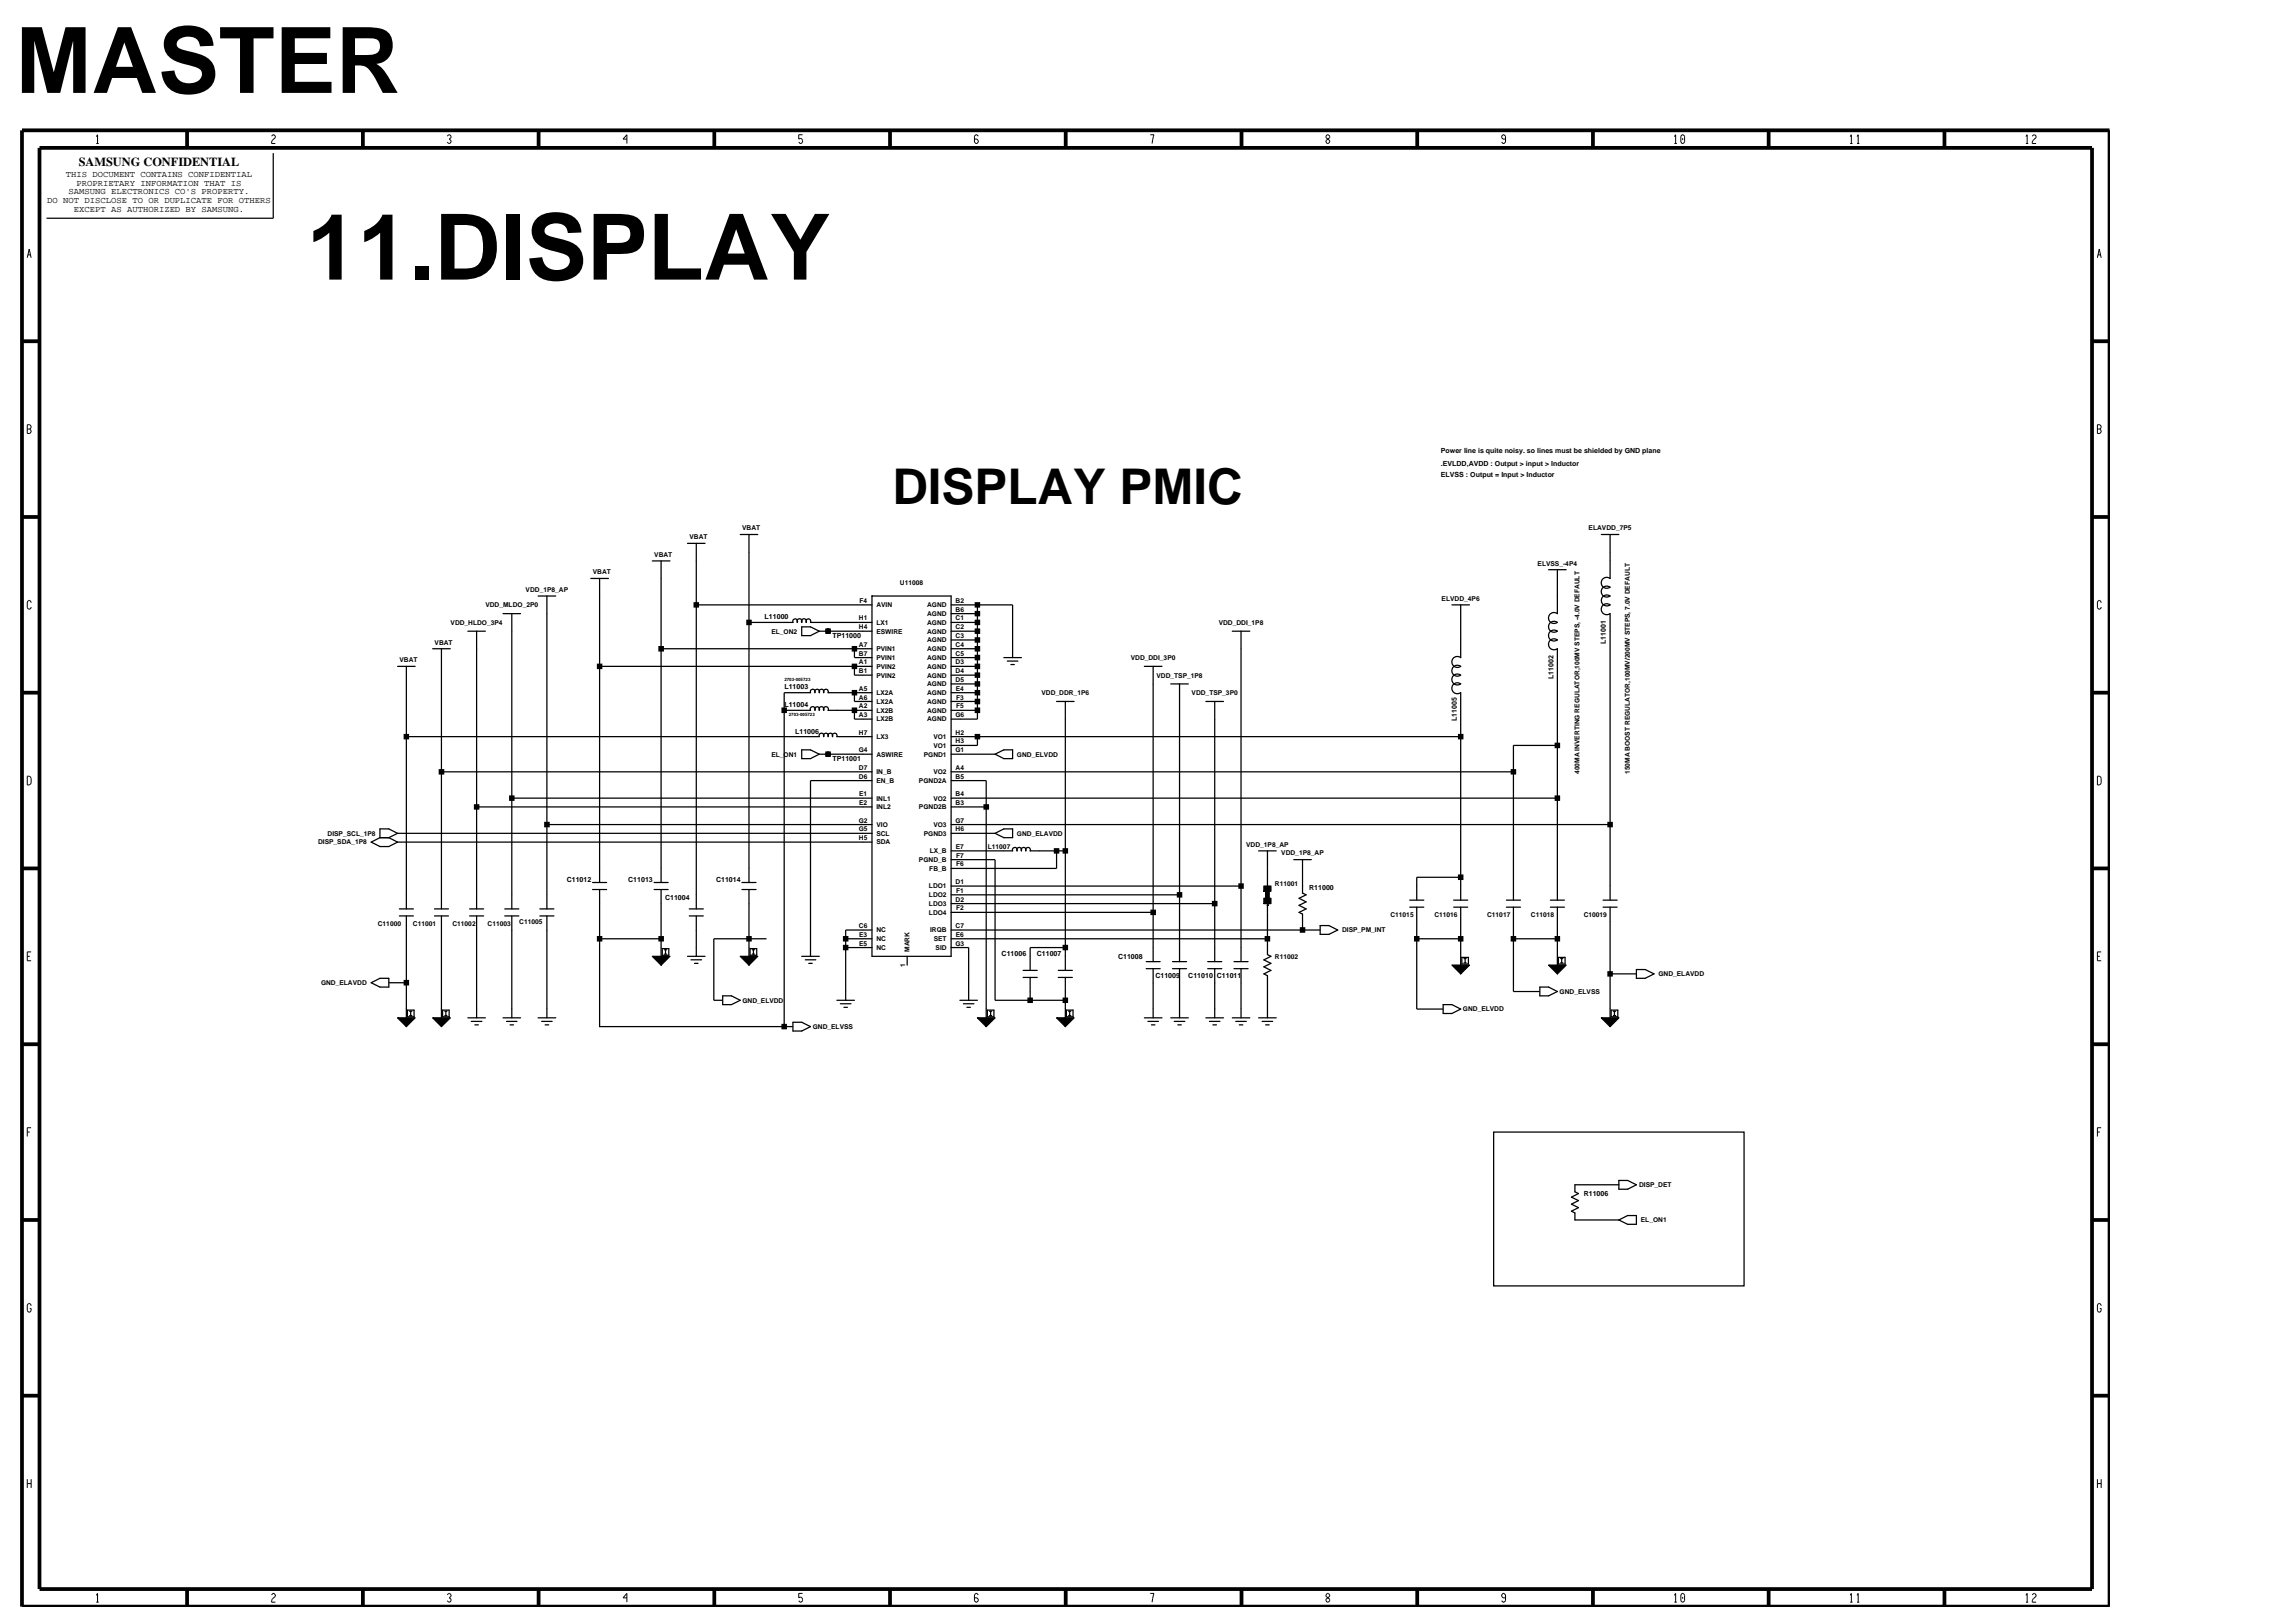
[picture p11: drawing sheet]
<svg xmlns="http://www.w3.org/2000/svg" width="420mm" height="297mm" viewBox="0 0 420 297" stroke-linecap="round" stroke-linejoin="round" font-family="sans-serif">
<defs><g id="words">
<g font-size="16.7">
<text x="2.9" y="17">MASTER</text>
<text x="56.2" y="51.2">11.DISPLAY</text>
</g>
<text font-size="9" x="163.3" y="92.2">DISPLAY PMIC</text>
<text font-size="2.3" x="14.4" y="30.4">SAMSUNG CONFIDENTIAL</text>
<g font-size="1.6">
<text x="17.7" y="26.2">1</text>
<text x="49.7" y="26.2">2</text>
<text x="81.8" y="26.2">3</text>
<text x="114" y="26.2">4</text>
<text x="146.2" y="26.2">5</text>
<text x="178.3" y="26.2">6</text>
<text x="210.5" y="26.2">7</text>
<text x="242.6" y="26.2">8</text>
<text x="274.8" y="26.2">9</text>
<text x="306.5" y="26.2">10</text>
<text x="338.7" y="26.2">11</text>
<text x="370.8" y="26.2">12</text>
<text x="12.1" y="32.3">THIS DOCUMENT CONTAINS CONFIDENTIAL</text>
<text x="12.6" y="35.6">SAMSUNG ELECTRONICS CO'S PROPERTY.</text>
<text x="14" y="34">PROPRIETARY INFORMATION THAT IS</text>
<text x="8.7" y="37.2">DO NOT DISCLOSE TO OR DUPLICATE FOR OTHERS</text>
<text x="13.5" y="38.8">EXCEPT AS AUTHORIZED BY SAMSUNG.</text>
<text x="5" y="47.1">A</text>
<text x="383.8" y="47.1">A</text>
<text x="5" y="79.3">B</text>
<text x="383.8" y="79.3">B</text>
<text x="5" y="111.4">C</text>
<text x="383.8" y="111.4">C</text>
<text x="5" y="143.6">D</text>
<text x="383.8" y="143.6">D</text>
<text x="5" y="175.7">E</text>
<text x="383.8" y="175.7">E</text>
<text x="5" y="207.9">F</text>
<text x="383.8" y="207.9">F</text>
<text x="5" y="240.1">G</text>
<text x="383.8" y="240.1">G</text>
<text x="5" y="272.2">H</text>
<text x="383.8" y="272.2">H</text>
<text x="17.7" y="293.1">1</text>
<text x="49.7" y="293.1">2</text>
<text x="81.8" y="293.1">3</text>
<text x="114" y="293.1">4</text>
<text x="146.2" y="293.1">5</text>
<text x="178.3" y="293.1">6</text>
<text x="210.5" y="293.1">7</text>
<text x="242.6" y="293.1">8</text>
<text x="274.8" y="293.1">9</text>
<text x="306.5" y="293.1">10</text>
<text x="338.7" y="293.1">11</text>
<text x="370.8" y="293.1">12</text>
</g>
<g font-size="1.3">
<text x="263.7" y="82.9">Power line is quite noisy. so lines must be shielded by GND plane</text>
<text x="263.7" y="85.4">.EVLDD,AVDD : Output &gt; input &gt; Inductor</text>
<text x="263.7" y="87.4">ELVSS : Output = Input &gt; Inductor</text>
<text x="139.9" y="113.2">L11000</text>
<text x="152.3" y="116.8">TP11000</text>
<text x="293.9" y="117.9" transform="rotate(-90 293.9 117.9)">L11001</text>
<text x="284.3" y="124.3" transform="rotate(-90 284.3 124.3)">L11002</text>
<text x="143.6" y="126.1">L11003</text>
<text x="143.6" y="129.3">L11004</text>
<text x="266.6" y="131.9" transform="rotate(-90 266.6 131.9)">L11005</text>
<text x="145.5" y="134.4">L11006</text>
<text x="152.3" y="139.3">TP11001</text>
<text x="103.7" y="161.3">C11012</text>
<text x="115" y="161.3">C11013</text>
<text x="131" y="161.3">C11014</text>
<text x="121.7" y="164.7">C11004</text>
<text x="239.6" y="162.9">R11000</text>
<text x="183.3" y="175">C11006</text>
<text x="189.7" y="175">C11007</text>
<text x="204.6" y="175.4">C11008</text>
<text x="211.4" y="179">C11009</text>
<text x="217.5" y="179">C11010</text>
<text x="222.7" y="179">C11011</text>
<text x="289.8" y="218.9">R11006</text>
</g>
<g font-size="1.2">
<text x="119.7" y="101.9">VBAT</text>
<text x="126.2" y="98.7">VBAT</text>
<text x="135.8" y="97">VBAT</text>
<text x="290.7" y="97">ELAVDD_7P5</text>
<text x="108.5" y="105.1">VBAT</text>
<text x="164.7" y="107.1">U11008</text>
<text x="281.4" y="103.5">ELVSS_-4P4</text>
<text x="88.8" y="111.1">VDD_MLDO_2P0</text>
<text x="96.2" y="108.3">VDD_1P8_AP</text>
<text x="157.2" y="113.5">H1</text>
<text x="157.3" y="110.3">F4</text>
<text x="160.4" y="111.1">AVIN</text>
<text x="169.7" y="111.1">AGND</text>
<text x="169.7" y="112.7">AGND</text>
<text x="174.9" y="113.5">C1</text>
<text x="174.9" y="110.3">B2</text>
<text x="174.9" y="111.9">B6</text>
<text x="263.8" y="109.9">ELVDD_4P6</text>
<text x="79.5" y="117.9">VBAT</text>
<text x="82.5" y="114.3">VDD_HLDO_3P4</text>
<text x="141.2" y="115.9">EL_ON2</text>
<text x="157.2" y="115.1">H4</text>
<text x="157.2" y="118.4">A7</text>
<text x="157.2" y="120">B7</text>
<text x="160.4" y="114.3">LX1</text>
<text x="160.4" y="115.9">ESWIRE</text>
<text x="160.4" y="119.1">PVIN1</text>
<text x="169.7" y="114.3">AGND</text>
<text x="169.7" y="115.9">AGND</text>
<text x="169.7" y="117.5">AGND</text>
<text x="169.7" y="119.1">AGND</text>
<text x="174.9" y="115.1">C2</text>
<text x="174.9" y="116.7">C3</text>
<text x="174.9" y="118.4">C4</text>
<text x="174.9" y="120">C5</text>
<text x="223" y="114.3">VDD_DDI_1P8</text>
<text x="73.1" y="121.2">VBAT</text>
<text x="157.2" y="123.2">B1</text>
<text x="157.2" y="121.6">A1</text>
<text x="160.4" y="120.8">PVIN1</text>
<text x="160.4" y="124">PVIN2</text>
<text x="160.4" y="122.4">PVIN2</text>
<text x="169.7" y="122.4">AGND</text>
<text x="169.7" y="124">AGND</text>
<text x="169.7" y="125.6">AGND</text>
<text x="169.7" y="120.8">AGND</text>
<text x="174.9" y="121.6">D3</text>
<text x="174.9" y="123.2">D4</text>
<text x="174.9" y="124.8">D5</text>
<text x="206.9" y="120.8">VDD_DDI_3P0</text>
<text x="211.6" y="124">VDD_TSP_1P8</text>
<text x="157.2" y="129.6">A2</text>
<text x="157.2" y="131.2">A3</text>
<text x="157.2" y="126.4">A5</text>
<text x="157.2" y="128">A6</text>
<text x="160.4" y="128.8">LX2A</text>
<text x="160.4" y="130.4">LX2B</text>
<text x="160.4" y="127.2">LX2A</text>
<text x="169.7" y="128.8">AGND</text>
<text x="169.7" y="130.4">AGND</text>
<text x="169.7" y="127.2">AGND</text>
<text x="174.9" y="131.2">G6</text>
<text x="174.9" y="126.4">E4</text>
<text x="175" y="129.6">F5</text>
<text x="175" y="128">F3</text>
<text x="190.6" y="127.2">VDD_DDR_1P6</text>
<text x="218.1" y="127.2">VDD_TSP_3P0</text>
<text x="157.2" y="137.6">G4</text>
<text x="157.2" y="134.4">H7</text>
<text x="160.4" y="135.2">LX3</text>
<text x="160.4" y="132">LX2B</text>
<text x="169.7" y="132">AGND</text>
<text x="170.8" y="135.2">VO1</text>
<text x="170.8" y="136.8">VO1</text>
<text x="174.9" y="137.6">G1</text>
<text x="174.9" y="134.4">H2</text>
<text x="174.9" y="136">H3</text>
<text x="141.2" y="138.4">EL_ON1</text>
<text x="157.2" y="142.5">D6</text>
<text x="157.2" y="140.9">D7</text>
<text x="160.4" y="138.4">ASWIRE</text>
<text x="160.4" y="143.3">EN_B</text>
<text x="160.4" y="141.7">IN_B</text>
<text x="168.2" y="143.3">PGND2A</text>
<text x="169.1" y="138.4">PGND1</text>
<text x="170.8" y="141.7">VO2</text>
<text x="174.9" y="142.5">B5</text>
<text x="174.9" y="140.9">A4</text>
<text x="186.1" y="138.4">GND_ELVDD</text>
<text x="289" y="141.6" transform="rotate(-90 289 141.6)">400MA INVERTING REGULATOR,100MV STEPS, -4.0V DEFAULT</text>
<text x="298.3" y="141.6" transform="rotate(-90 298.3 141.6)">150MA BOOST REGULATOR,100MV/200MV STEPS, 7.0V DEFAULT</text>
<text x="157.2" y="145.7">E1</text>
<text x="157.2" y="147.3">E2</text>
<text x="160.4" y="148.1">INL2</text>
<text x="160.4" y="146.5">INL1</text>
<text x="168.2" y="148.1">PGND2B</text>
<text x="170.8" y="146.5">VO2</text>
<text x="174.9" y="147.3">B3</text>
<text x="174.9" y="145.7">B4</text>
<text x="58.2" y="154.5">DISP_SDA_1P8</text>
<text x="59.9" y="152.9">DISP_SCL_1P8</text>
<text x="157.2" y="152.1">G5</text>
<text x="157.2" y="150.5">G2</text>
<text x="157.2" y="153.7">H5</text>
<text x="160.4" y="154.5">SDA</text>
<text x="160.4" y="152.9">SCL</text>
<text x="160.4" y="151.3">VIO</text>
<text x="169.1" y="152.9">PGND3</text>
<text x="170.8" y="151.3">VO3</text>
<text x="174.9" y="150.5">G7</text>
<text x="174.9" y="152.1">H6</text>
<text x="174.9" y="155.3">E7</text>
<text x="180.8" y="155.3">L11007</text>
<text x="186.1" y="152.9">GND_ELAVDD</text>
<text x="228.1" y="154.9">VDD_1P8_AP</text>
<text x="168.2" y="157.7">PGND_B</text>
<text x="170.1" y="159.3">FB_B</text>
<text x="170.1" y="156.1">LX_B</text>
<text x="174.9" y="161.8">D1</text>
<text x="175" y="158.6">F6</text>
<text x="175" y="156.9">F7</text>
<text x="234.5" y="156.5">VDD_1P8_AP</text>
<text x="170" y="164.2">LDO2</text>
<text x="170" y="167.4">LDO4</text>
<text x="170" y="162.6">LDO1</text>
<text x="170" y="165.8">LDO3</text>
<text x="174.9" y="165">D2</text>
<text x="175" y="163.4">F1</text>
<text x="175" y="166.6">F2</text>
<text x="233.3" y="162.2">R11001</text>
<text x="254.5" y="167.8">C11015</text>
<text x="262.5" y="167.8">C11016</text>
<text x="272.2" y="167.8">C11017</text>
<text x="280.2" y="167.8">C11018</text>
<text x="289.8" y="167.8">C10019</text>
<text x="69.1" y="169.4">C11000</text>
<text x="75.6" y="169.4">C11001</text>
<text x="82.8" y="169.4">C11002</text>
<text x="89.2" y="169.4">C11003</text>
<text x="95" y="169">C11005</text>
<text x="157.2" y="169.8">C6</text>
<text x="157.2" y="171.4">E3</text>
<text x="157.2" y="173">E5</text>
<text x="160.4" y="172.2">NC</text>
<text x="160.4" y="173.8">NC</text>
<text x="160.4" y="170.6">NC</text>
<text x="170.2" y="170.6">IRQB</text>
<text x="170.9" y="172.2">SET</text>
<text x="171.2" y="173.8">SID</text>
<text x="174.9" y="173">G3</text>
<text x="174.9" y="169.8">C7</text>
<text x="174.9" y="171.4">E6</text>
<text x="245.6" y="170.6">DISP_PM_INT</text>
<text x="165.6" y="176.9" transform="rotate(-90 165.6 176.9)">1</text>
<text x="166.5" y="174.2" transform="rotate(-90 166.5 174.2)">MARK</text>
<text x="233.3" y="175.5">R11002</text>
<text x="303.5" y="178.6">GND_ELAVDD</text>
<text x="58.7" y="180.3">GND_ELAVDD</text>
<text x="135.9" y="183.5">GND_ELVDD</text>
<text x="267.7" y="185.1">GND_ELVDD</text>
<text x="285.4" y="181.9">GND_ELVSS</text>
<text x="148.7" y="188.3">GND_ELVSS</text>
<text x="300" y="217.2">DISP_DET</text>
<text x="300.3" y="223.7">EL_ON1</text>
</g>
<g font-size=".8">
<text x="143.5" y="124.6">2703-005723</text>
<text x="144.4" y="131.1">2703-005723</text>
</g>
</g></defs>
<!-- layer: MFD Layer /idea/tmp/Extended-Print.segaasa.kim.sheet11.1.mfd -->
<g fill="none" stroke="#000" stroke-width=".23">
<path d="M50 28v11.9h-41.5M125.8 99.4h3.2M127.4 99.4v66.9M135.5 97.8h3.2M137.1 97.8v63.7M293.1 97.8h3.2M294.7 97.8v8.1a1.01 1.01 0 0 0-1.4 .1 1.01 1.01 0 0 0 0 1.3 1.01 1.01 0 0 0 1.3 .1M79.2 118.7h3.2M80.8 118.7v47.6M85.6 115.5h3.2M87.2 115.5v50.8M92.1 112.3h3.2"/>
<path d="M93.7 112.3v54M98.5 109.1h3.2M100.1 109.1v57.2M108.1 105.9h3.3M109.7 105.9v55.6M119.4 102.6h3.2M121 102.6v58.9M121 118.7h38.6M127.4 110.7h32.2M137.1 113.9h8a.44 .44 0 0 1 .4-.7 .44 .44 0 0 1 .4 .7 .46 .46 0 0 1 .4-.7 .46 .46 0 0 1 .4 .7 .46 .46 0 0 1 .4-.7 .46 .46 0 0 1 .4 .7 .44 .44 0 0 1 .4-.7 .44 .44 0 0 1 .4 .7h11.3M146.7 114.7h1.6l1.6 .8-1.6 .8h-1.6zM149.9 115.5h9.7"/>
<path d="M156.4 118.7v1.6h3.2M159.6 109.1h14.5v65.9h-14.5zM174.1 115.5h4.8M174.1 113.9h4.8M174.1 110.7h11.2v9.6M174.1 112.3h4.8M174.1 117.1h4.8M174.1 118.7h4.8M178.9 110.7v20.9h-4.8M225.5 115.5h3.2M227.1 115.5v60.5M265.7 110.7h3.2"/>
<path d="M267.3 110.7v9.6a1.01 1.01 0 0 0-1.3 .2 1.01 1.01 0 0 0 0 1.3 1.01 1.01 0 0 0 1.3 .1 1.01 1.01 0 0 0-1.3 .2 1.01 1.01 0 0 0 0 1.3 1.01 1.01 0 0 0 1.3 .1 1.01 1.01 0 0 0-1.3 .2 1.01 1.01 0 0 0 0 1.3 1.01 1.01 0 0 0 1.3 .1 1.01 1.01 0 0 0-1.3 .2 1.01 1.01 0 0 0 0 1.3 1.01 1.01 0 0 0 1.3 .1v38M283.4 104.2h3.2M285 104.2v8.1a1.01 1.01 0 0 0-1.3 .1 1.01 1.01 0 0 0 0 1.4 1.01 1.01 0 0 0 1.3 .1 1.01 1.01 0 0 0-1.3 .1 1.01 1.01 0 0 0 0 1.4 1.01 1.01 0 0 0 1.3 .1 1.01 1.01 0 0 0-1.3 .1 1.01 1.01 0 0 0-.1 1.4 1.01 1.01 0 0 0 1.4 .1M285 118.7v46M285 117.1a1.01 1.01 0 0 0-1.3 .1 1.01 1.01 0 0 0-.1 1.4 1.01 1.01 0 0 0 1.4 .1M294.7 107.5a1.01 1.01 0 0 0-1.4 .1 1.01 1.01 0 0 0 0 1.3 1.01 1.01 0 0 0 1.4 .2 1.01 1.01 0 0 0-1.4 .1 1.01 1.01 0 0 0 0 1.3 1.01 1.01 0 0 0 1.4 .2 1.01 1.01 0 0 0-1.4 .1 1.01 1.01 0 0 0 0 1.4 1.01 1.01 0 0 0 1.3 .1l.1 52.4M72.8 121.9h3.2M74.4 121.9v44.4M109.7 121.9h49.9M143.5 130h4.8a.46 .46 0 0 1 .4-.7 .46 .46 0 0 1 .4 .7 .44 .44 0 0 1 .4-.7 .44 .44 0 0 1 .4 .7 .46 .46 0 0 1 .4-.7 .46 .46 0 0 1 .4 .7 .46 .46 0 0 1 .4-.7 .46 .46 0 0 1 .5 .7h8M146.7 137.2h1.6l1.6 .8-1.6 .8h-1.6zM149.9 138h9.7"/>
<path d="M149.9 126.8a.45 .45 0 0 0-.4-.7 .45 .45 0 0 0-.4 .6 .44 .44 0 0 0-.4-.6 .44 .44 0 0 0-.4 .6l-4.8 .1v61.1M149.9 126.7a.44 .44 0 0 1 .4-.6 .44 .44 0 0 1 .4 .6 .45 .45 0 0 1 .4-.6 .45 .45 0 0 1 .4 .6M151.5 134.8a.45 .45 0 0 0-.4-.6 .45 .45 0 0 0-.4 .6 .44 .44 0 0 0-.4-.6 .44 .44 0 0 0-.4 .6h-75.5M151.6 126.8h8M151.6 134.8a.44 .44 0 0 1 .4-.6 .44 .44 0 0 1 .4 .6 .44 .44 0 0 1 .3-.6 .44 .44 0 0 1 .5 .6M153.2 134.8h6.4M156.4 126.8v1.6h3.2M156.4 121.9v1.6h3.2M156.4 130v1.6h3.2M174.1 128.4h4.8M174.1 126.8h4.8M174.1 134.8h93.2"/>
<path d="M174.1 130h4.8M174.1 121.9h4.8M174.1 125.1h4.8M174.1 120.3h4.8M174.1 123.5h4.8M174.1 138h8M178.9 134.8v1.6h-4.8M182.1 138l1.6-.8h1.6v1.6h-1.6zM183.7 120.3h3.2M184.3 121h2M185 121.6h.6M193.4 128.4h3.2"/>
<path d="M195 128.4v49.2M209.4 121.9h3.3M211 121.9v54.1M214.3 125.1h3.2M215.9 125.1v50.9M220.7 128.4h3.2M222.3 128.4v47.6M285 136.4h-8v28.3M69.5 153.3h1.7M69.5 153.3l-1.6 .8 1.6 .8h1.7l1.6-.8M71.2 153.3l1.6 .8M72.8 152.5l-1.6-.8h-1.7v1.6"/>
<path d="M72.8 152.5l-1.6 .8M72.8 152.5h86.8M72.8 154.1h86.8M80.8 141.2h78.8M87.2 147.7h72.4M93.7 146h65.9M100.1 150.9h59.5M159.6 142.8h-11.3v32.2M174.1 157.3h8v25.7h12.9M174.1 142.8h6.4v43.4M174.1 155.7h11.2M174.1 146h110.9"/>
<path d="M174.1 147.7h6.4M174.1 141.2h102.9M174.1 152.5h8M174.1 150.9h120.6M182.1 152.5l1.6-.8h1.6v1.6h-1.6zM185.3 155.7a.44 .44 0 0 1 .4-.6 .44 .44 0 0 1 .4 .6 .44 .44 0 0 1 .4-.6 .44 .44 0 0 1 .4 .6M186.9 155.7a.45 .45 0 0 1 .4-.6 .45 .45 0 0 1 .4 .6 .44 .44 0 0 1 .4-.6 .44 .44 0 0 1 .4 .6h6.5M193.4 155.7v3.2h-19.3M230.3 155.7h3.3M232 155.7v6.4M236.8 157.3h3.2M238.4 157.3v6.1l.6 .3-1.3 .7 1.3 .6-1.3 .7 1.3 .6-1.3 .7 .7 .3v2.9"/>
<path d="M67.9 179.8l1.6-.8h1.7v1.6h-1.7zM71.2 179.8h3.2M73.1 166.3h2.6M73.1 167.6h2.6M74.4 167.6v18.6M79.5 166.3h2.6M79.5 167.6h2.6M80.8 167.6v18.6M85.9 166.3h2.6M85.9 167.6h2.6M87.2 167.6v18.6M92.4 166.3h2.6"/>
<path d="M92.4 167.6h2.6M93.7 167.6v18.6M98.8 166.3h2.6M98.8 167.6h2.6M100.1 167.6v18.6M108.4 161.5h2.6M108.4 162.8h2.6M109.7 162.8v25.1h35.4M109.7 171.8h11.3M119.7 161.5h2.6M119.7 162.8h2.6M121 162.8v12.2"/>
<path d="M121.2 173.6h1.2v1.2h-1.2zM121.6 173.8h.4M121.6 174.6h.4M121.8 173.8v.8M125.8 175h3.2M126.1 166.3h2.6M126.1 167.6h2.6M126.5 175.6h1.9M127.1 176.3h.6M127.4 167.6v7.4M135.8 161.5h2.6M135.8 162.8h2.6"/>
<path d="M137.1 162.8v12.2M137.3 173.6h1.2v1.2h-1.2zM137.7 173.8h.4M137.7 174.6h.4M137.9 173.8v.8M140.3 171.8h-9.7v11.2h1.7M146.7 175h3.2M147.4 175.6h1.9M148 176.3h.6M154.8 171.8h4.8M154.8 173.4h4.8M159.6 170.2h-4.8v12.8"/>
<path d="M166 175v1.6M174.1 173.4h3.2v9.6M174.1 170.2h67.5M174.1 162.1h53M174.1 163.7h41.8M174.1 165.3h48.2M174.1 167h36.9M174.1 171.8h57.9M187.2 177.6h2.6M187.2 178.9h2.6M188.5 178.9v4.1M193.7 177.6h2.6"/>
<path d="M193.7 178.9h2.6M195 173.4h-6.5v4.2M195 178.9v7.3M209.8 177.3h2.5M209.8 176h2.5M211 177.3v8.9M214.6 177.3h2.6M214.6 176h2.6M215.9 177.3v8.9M221 177.3h2.6M221 176h2.6M222.3 177.3v8.9"/>
<path d="M225.8 177.3h2.6M225.8 176h2.6M227.1 177.3v8.9M232 165.7h.1M232 165.3h.1M232 165.3v9.4l.6 .3-1.3 .6 1.3 .7-1.3 .6 1.3 .7-1.3 .6 .7 .3v7.7M241.6 169.4h1.6l1.6 .8-1.6 .8h-1.6zM258 164.7h2.6M258 166h2.6M259.3 166v18.6h4.8M259.3 171.8h8M266 164.7h2.6"/>
<path d="M266 166h2.6M267.3 160.5h-8v4.2M267.3 166v10.6M267.5 175.2h1.2v1.2h-1.2zM267.9 175.4h.4M267.9 176.2h.4M268.1 175.4v.8M275.7 164.7h2.6M275.7 166h2.6M277 166v15.4h4.8M277 171.8h8M283.7 164.7h2.6"/>
<path d="M283.7 166h2.6M285 166v10.6M285.2 175.2h1.2v1.2h-1.2zM285.6 175.4h.4M285.6 176.2h.4M285.8 175.4v.8M293.4 164.7h2.5M293.4 166h2.5M294.7 166v20.2M294.7 178.2h4.8M299.5 177.4h1.6l1.6 .8-1.6 .8h-1.6zM74.6 184.8h1.2v1.3h-1.2z"/>
<path d="M75 185h.4M75 185.8h.4M75.2 185v.8M81 184.8h1.2v1.3h-1.2zM81.4 185h.4M81.4 185.8h.4M81.6 185v.8M85.6 186.2h3.2M86.3 186.9h1.9M86.9 187.5h.6M92.1 186.2h3.2M92.7 186.9h1.9"/>
<path d="M93.3 187.5h.7M98.5 186.2h3.2M99.1 186.9h2M99.8 187.5h.6M132.3 182.2h1.6l1.6 .8-1.6 .8h-1.6zM145.1 187.1h1.6l1.6 .8-1.6 .8h-1.6zM153.2 183h3.2M153.8 183.7h1.9M154.4 184.3h.7M175.7 183h3.2M176.3 183.7h1.9M177 184.3h.6"/>
<path d="M180.7 184.8h1.2v1.3h-1.2zM181.1 185h.4M181.1 185.8h.4M181.3 185v.8M195.2 184.8h1.2v1.3h-1.2zM195.6 185h.4M195.6 185.8h.4M195.8 185v.8M209.4 186.2h3.3M210.1 186.9h1.9M210.7 187.5h.7M214.3 186.2h3.2"/>
<path d="M214.9 186.9h1.9M215.5 187.5h.7M220.7 186.2h3.2M221.3 186.9h2M222 187.5h.6M225.5 186.2h3.2M226.1 186.9h2M226.8 187.5h.6M230.3 186.2h3.3M231 186.9h1.9M231.6 187.5h.7M264.1 183.8h1.6l1.6 .8-1.6 .9h-1.6z"/>
<path d="M281.8 180.6h1.6l1.6 .8-1.6 .8h-1.6zM294.9 184.8h1.2v1.3h-1.2zM295.3 185h.4M295.3 185.8h.4M295.5 185v.8M273.3 207.2h45.9v28.1h-45.9zM296.3 216h1.6l1.6 .8-1.6 .8h-1.6zM296.3 216.8h-8.1v1.3l.7 .3-1.3 .7 1.3 .6-1.3 .6 1.3 .7-1.3 .6 .6 .4v1.2h8.1M296.3 223.2l1.6-.8h1.6v1.6h-1.6z"/>
<circle cx="151.5" cy="115.5" r=".4"/>
<circle cx="151.5" cy="138" r=".4"/>
</g>
<g fill="#000" stroke="#000" stroke-width=".23">
<path d="M119.4 175h3.2l-1.6 1.6z" fill-rule="evenodd"/>
<path d="M135.5 175h3.2l-1.6 1.6z" fill-rule="evenodd"/>
<path d="M231.3 164.4h1.3v.9h-1.3z" fill-rule="evenodd"/>
<path d="M231.3 162.1h1.3v1h-1.3z" fill-rule="evenodd"/>
<path d="M231.6 163.1h.7v1.3h-.7z" fill-rule="evenodd"/>
<path d="M265.7 176.6h3.2l-1.6 1.6z" fill-rule="evenodd"/>
<path d="M283.4 176.6h3.2l-1.6 1.6z" fill-rule="evenodd"/>
<path d="M72.8 186.2h3.2l-1.6 1.7z" fill-rule="evenodd"/>
<path d="M79.2 186.2h3.2l-1.6 1.7z" fill-rule="evenodd"/>
<path d="M178.9 186.2h3.2l-1.6 1.7z" fill-rule="evenodd"/>
<path d="M193.4 186.2h3.2l-1.6 1.7z" fill-rule="evenodd"/>
<path d="M293.1 186.2h3.2l-1.6 1.7z" fill-rule="evenodd"/>
</g>
<g fill="#000" stroke="#000" stroke-width=".69" stroke-linecap="butt">
<path d="M120.8 118.6h.4v.3h-.4z" fill-rule="evenodd"/>
<path d="M127.3 110.5h.3v.3h-.3z" fill-rule="evenodd"/>
<path d="M136.9 113.7h.3v.4h-.3z" fill-rule="evenodd"/>
<path d="M151.4 115.3h.3v.4h-.3z" fill-rule="evenodd"/>
<path d="M156.2 118.6h.3v.3h-.3z" fill-rule="evenodd"/>
<path d="M178.7 118.6h.3v.3h-.3z" fill-rule="evenodd"/>
<path d="M178.7 116.9h.3v.4h-.3z" fill-rule="evenodd"/>
<path d="M178.7 115.3h.3v.4h-.3z" fill-rule="evenodd"/>
<path d="M178.7 113.7h.3v.4h-.3z" fill-rule="evenodd"/>
<path d="M178.7 112.1h.3v.3h-.3z" fill-rule="evenodd"/>
<path d="M178.7 110.5h.3v.3h-.3z" fill-rule="evenodd"/>
<path d="M74.2 134.6h.3v.4h-.3z" fill-rule="evenodd"/>
<path d="M109.6 121.8h.3v.3h-.3z" fill-rule="evenodd"/>
<path d="M143.4 129.8h.3v.3h-.3z" fill-rule="evenodd"/>
<path d="M151.4 137.8h.3v.4h-.3z" fill-rule="evenodd"/>
<path d="M156.2 129.8h.3v.3h-.3z" fill-rule="evenodd"/>
<path d="M156.2 126.6h.3v.3h-.3z" fill-rule="evenodd"/>
<path d="M156.2 121.8h.3v.3h-.3z" fill-rule="evenodd"/>
<path d="M178.7 134.6h.3v.4h-.3z" fill-rule="evenodd"/>
<path d="M178.7 129.8h.3v.3h-.3z" fill-rule="evenodd"/>
<path d="M178.7 128.2h.3v.3h-.3z" fill-rule="evenodd"/>
<path d="M178.7 126.6h.3v.3h-.3z" fill-rule="evenodd"/>
<path d="M178.7 125h.3v.3h-.3z" fill-rule="evenodd"/>
<path d="M178.7 123.4h.3v.3h-.3z" fill-rule="evenodd"/>
<path d="M178.7 121.8h.3v.3h-.3z" fill-rule="evenodd"/>
<path d="M178.7 120.2h.3v.3h-.3z" fill-rule="evenodd"/>
<path d="M267.2 134.6h.3v.4h-.3z" fill-rule="evenodd"/>
<path d="M284.9 136.2h.3v.4h-.3z" fill-rule="evenodd"/>
<path d="M80.6 141.1h.4v.3h-.4z" fill-rule="evenodd"/>
<path d="M87.1 147.5h.3v.3h-.3z" fill-rule="evenodd"/>
<path d="M93.5 145.9h.3v.3h-.3z" fill-rule="evenodd"/>
<path d="M99.9 150.7h.4v.3h-.4z" fill-rule="evenodd"/>
<path d="M180.3 147.5h.4v.3h-.4z" fill-rule="evenodd"/>
<path d="M193.2 155.5h.3v.4h-.3z" fill-rule="evenodd"/>
<path d="M194.8 155.5h.3v.4h-.3z" fill-rule="evenodd"/>
<path d="M276.8 141.1h.3v.3h-.3z" fill-rule="evenodd"/>
<path d="M284.9 145.9h.3v.3h-.3z" fill-rule="evenodd"/>
<path d="M294.5 150.7h.3v.3h-.3z" fill-rule="evenodd"/>
<path d="M74.2 179.7h.3v.3h-.3z" fill-rule="evenodd"/>
<path d="M109.6 171.6h.3v.3h-.3z" fill-rule="evenodd"/>
<path d="M120.8 171.6h.4v.3h-.4z" fill-rule="evenodd"/>
<path d="M136.9 171.6h.3v.3h-.3z" fill-rule="evenodd"/>
<path d="M154.6 173.2h.3v.3h-.3z" fill-rule="evenodd"/>
<path d="M154.6 171.6h.3v.3h-.3z" fill-rule="evenodd"/>
<path d="M194.8 173.2h.3v.3h-.3z" fill-rule="evenodd"/>
<path d="M210.9 166.8h.3v.3h-.3z" fill-rule="evenodd"/>
<path d="M215.7 163.6h.3v.3h-.3z" fill-rule="evenodd"/>
<path d="M222.1 165.2h.4v.3h-.4z" fill-rule="evenodd"/>
<path d="M227 162h.3v.3h-.3z" fill-rule="evenodd"/>
<path d="M231.8 171.6h.3v.3h-.3z" fill-rule="evenodd"/>
<path d="M238.2 170h.3v.3h-.3z" fill-rule="evenodd"/>
<path d="M259.1 171.6h.3v.3h-.3z" fill-rule="evenodd"/>
<path d="M267.2 171.6h.3v.3h-.3z" fill-rule="evenodd"/>
<path d="M267.2 160.4h.3v.3h-.3z" fill-rule="evenodd"/>
<path d="M276.8 171.6h.3v.3h-.3z" fill-rule="evenodd"/>
<path d="M284.9 171.6h.3v.3h-.3z" fill-rule="evenodd"/>
<path d="M294.5 178h.3v.4h-.3z" fill-rule="evenodd"/>
<path d="M143.4 187.7h.3v.3h-.3z" fill-rule="evenodd"/>
<path d="M188.4 182.9h.3v.3h-.3z" fill-rule="evenodd"/>
<path d="M194.8 182.9h.3v.3h-.3z" fill-rule="evenodd"/>
</g>
<g fill="none" stroke="#000" stroke-width=".69" stroke-linecap="butt">
<path d="M4 23.8h382.1v270.2h-382.1zM7.2 27.1h375.7v263.7h-375.7zM34.2 23.8v3.3M66.4 23.8v3.3M98.6 23.8v3.3M130.7 23.8v3.3M162.9 23.8v3.3M195 23.8v3.3M227.2 23.8v3.3M259.4 23.8v3.3M291.5 23.8v3.3M323.7 23.8v3.3"/>
<path d="M355.8 23.8v3.3M4 62.4h3.2M382.9 62.4h3.2M4 94.6h3.2M382.9 94.6h3.2M4 126.8h3.2M382.9 126.8h3.2M4 158.9h3.2M382.9 158.9h3.2M4 191.1h3.2M382.9 191.1h3.2M4 223.2h3.2"/>
<path d="M382.9 223.2h3.2M4 255.4h3.2M382.9 255.4h3.2M34.2 290.8v3.2M66.4 290.8v3.2M98.6 290.8v3.2M130.7 290.8v3.2M162.9 290.8v3.2M195 290.8v3.2M227.2 290.8v3.2M259.4 290.8v3.2M291.5 290.8v3.2"/>
<path d="M323.7 290.8v3.2M355.8 290.8v3.2"/>
</g>
<use href="#words"/>
</svg>
